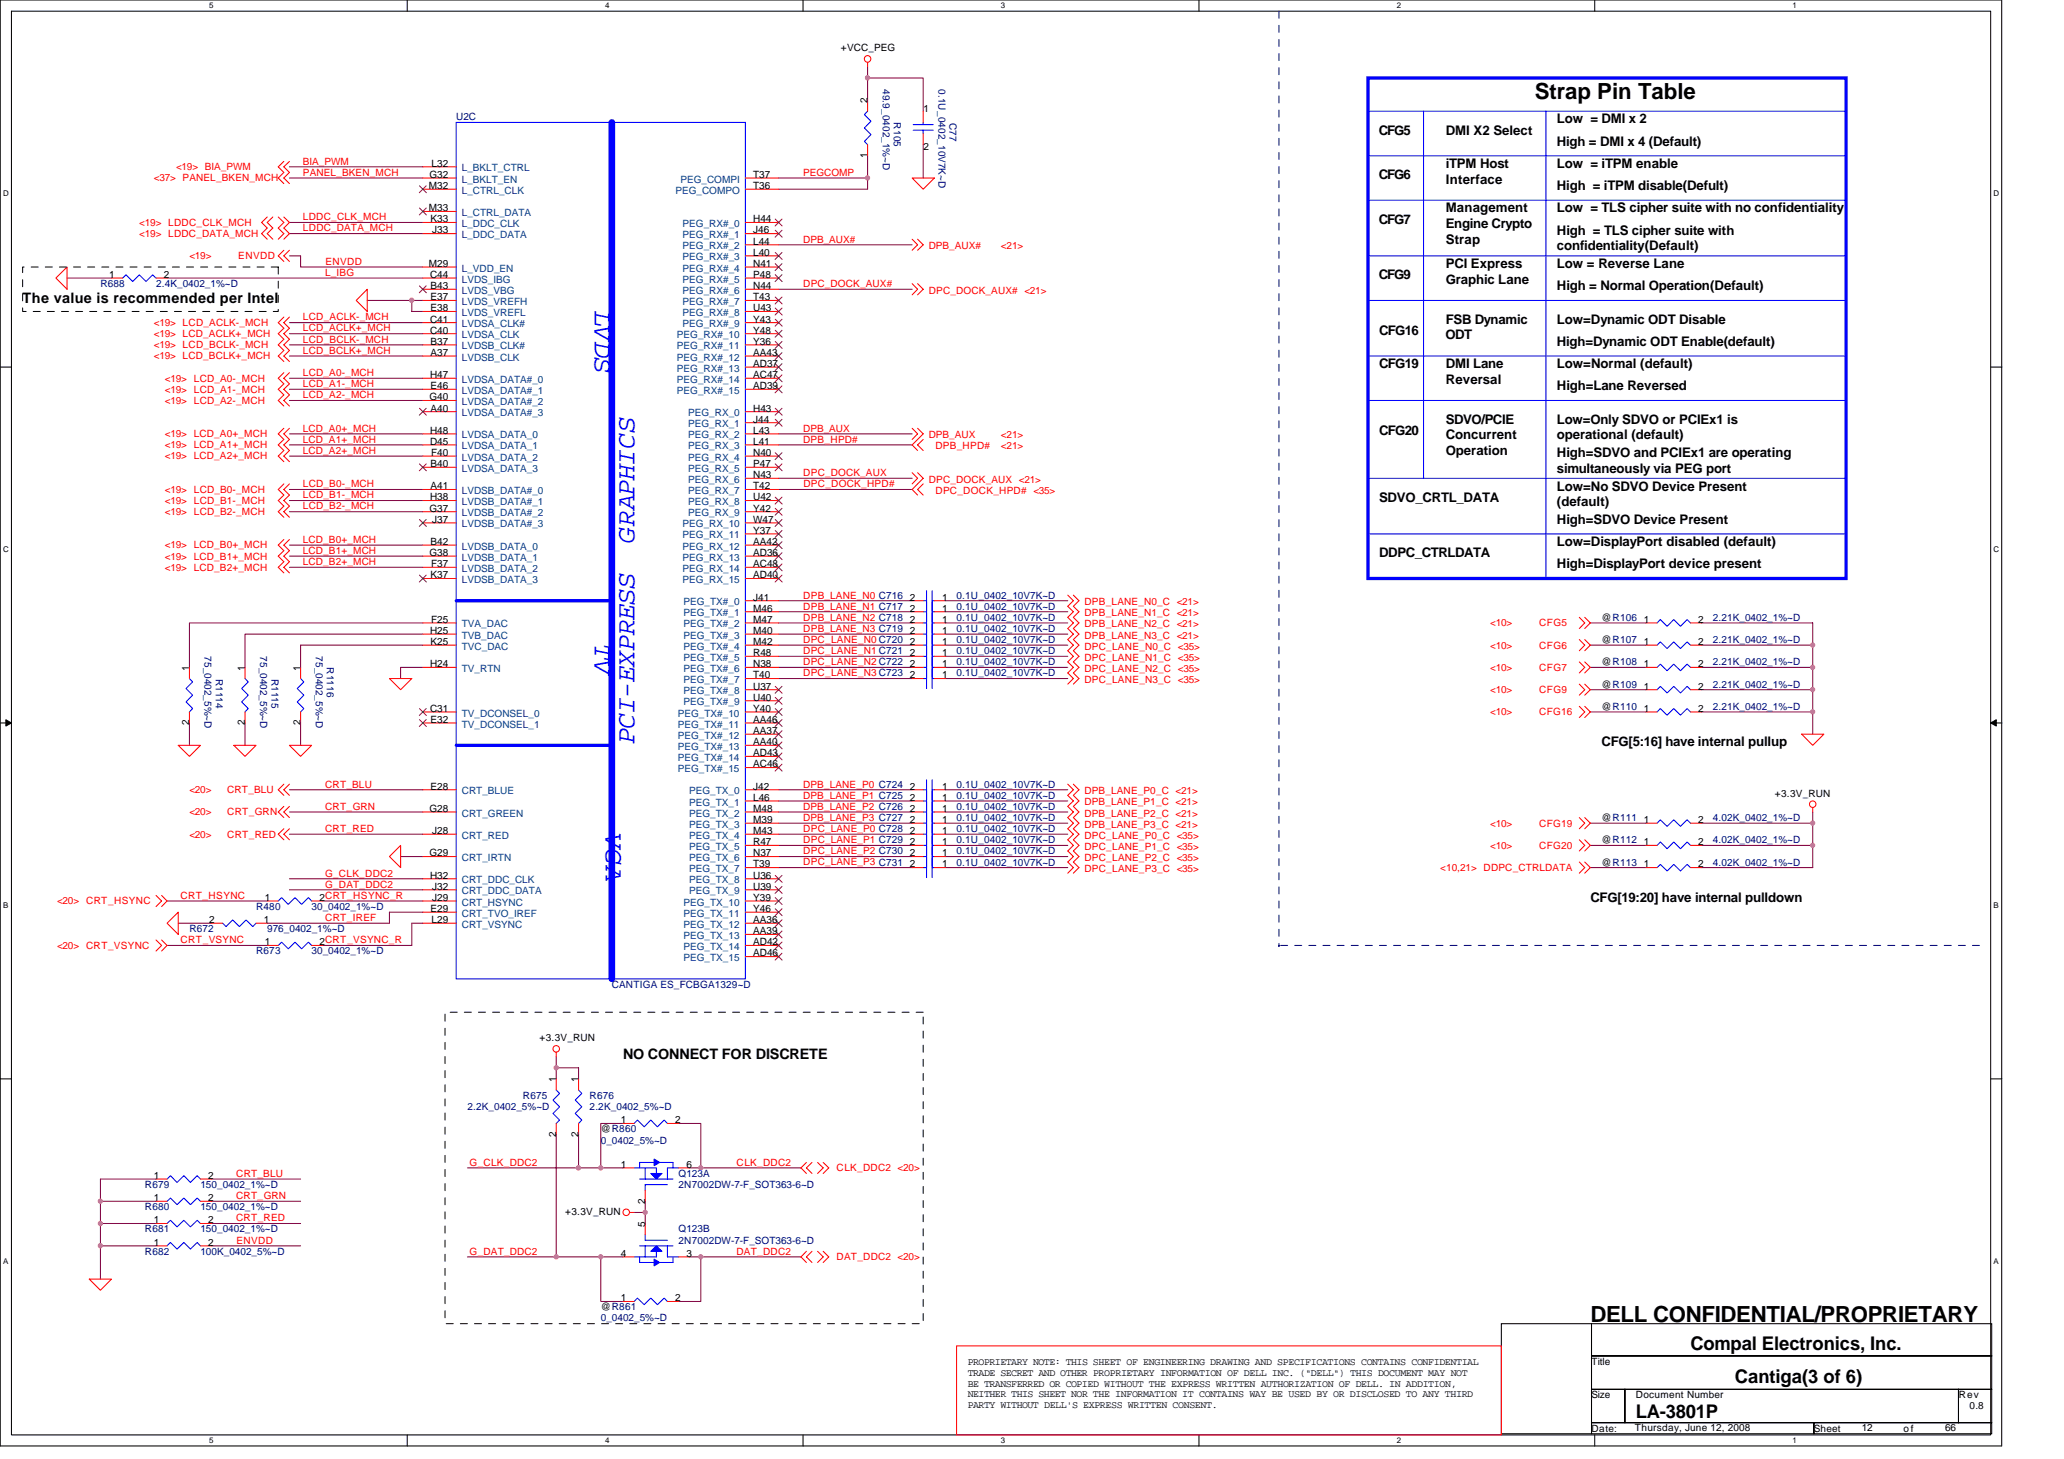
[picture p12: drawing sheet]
<svg xmlns="http://www.w3.org/2000/svg" width="297mm" height="210mm" viewBox="0 0 297 210" stroke-linecap="round" stroke-linejoin="round" font-family="sans-serif">
<defs><g id="words">
<g font-size="3.8" fill="#00f">
<text x="85.6" y="44.8" transform="rotate(90 85.6 44.8)">LVDS</text>
<text x="91.3" y="78.1" transform="rotate(-90 91.3 78.1)">GRAPHICS</text>
<text x="85.6" y="92.8" transform="rotate(90 85.6 92.8)">TV</text>
<text x="91.3" y="107.1" transform="rotate(-90 91.3 107.1)">PCI-EXPRESS</text>
<text x="87.2" y="120" transform="rotate(90 87.2 120)">VGA</text>
</g>
<g font-size="3.2">
<text x="220.9" y="14.2">Strap Pin Table</text>
<text x="228.9" y="190.2">DELL CONFIDENTIAL/PROPRIETARY</text>
</g>
<g font-size="2.7">
<text x="243.3" y="194.2">Compal Electronics, Inc.</text>
<text x="235.4" y="204">LA-3801P</text>
<text x="249.7" y="199">Cantiga(3 of 6)</text>
</g>
<g font-size="2.1">
<text x="3.3" y="43.5">The value is recommended per Intel</text>
<text x="89.7" y="152.4">NO CONNECT FOR DISCRETE</text>
</g>
<g font-size="1.9">
<text x="224.1" y="17.8">Low = DMI x 2</text>
<text x="198.4" y="19.4">CFG5</text>
<text x="208.1" y="19.4">DMI X2 Select</text>
<text x="224.1" y="21">High = DMI x 4 (Default)</text>
<text x="198.4" y="25.8">CFG6</text>
<text x="208.1" y="24.2">iTPM Host</text>
<text x="208.1" y="26.4">Interface</text>
<text x="224.1" y="24.2">Low = iTPM enable</text>
<text x="224.1" y="27.4">High = iTPM disable(Defult)</text>
<text x="198.4" y="32.2">CFG7</text>
<text x="208.1" y="30.6">Management</text>
<text x="208.1" y="32.8">Engine Crypto</text>
<text x="208.1" y="35.1">Strap</text>
<text x="224.1" y="30.6">Low = TLS cipher suite with no confidentiality</text>
<text x="224.1" y="33.8">High = TLS cipher suite with</text>
<text x="198.4" y="40.2">CFG9</text>
<text x="208.1" y="38.6">PCI Express</text>
<text x="208.1" y="40.8">Graphic Lane</text>
<text x="224.1" y="38.6">Low = Reverse Lane</text>
<text x="224.1" y="41.8">High = Normal Operation(Default)</text>
<text x="224.1" y="36">confidentiality(Default)</text>
<text x="208.1" y="46.6">FSB Dynamic</text>
<text x="224.1" y="46.6">Low=Dynamic ODT Disable</text>
<text x="198.5" y="48.2">CFG16</text>
<text x="198.5" y="53">CFG19</text>
<text x="208" y="48.8">ODT</text>
<text x="208.1" y="53">DMI Lane</text>
<text x="224.1" y="49.8">High=Dynamic ODT Enable(default)</text>
<text x="224.1" y="53">Low=Normal (default)</text>
<text x="208.1" y="55.2">Reversal</text>
<text x="224.1" y="56.2">High=Lane Reversed</text>
<text x="198.5" y="62.6">CFG20</text>
<text x="208.1" y="61">SDVO/PCIE</text>
<text x="208.1" y="63.2">Concurrent</text>
<text x="208.1" y="65.5">Operation</text>
<text x="224.1" y="65.8">High=SDVO and PCIEx1 are operating</text>
<text x="224.1" y="61">Low=Only SDVO or PCIEx1 is</text>
<text x="224.1" y="63.2">operational (default)</text>
<text x="224.1" y="68">simultaneously via PEG port</text>
<text x="224.1" y="70.6">Low=No SDVO Device Present</text>
<text x="198.5" y="72.2">SDVO_CRTL_DATA</text>
<text x="224.1" y="72.8">(default)</text>
<text x="224.1" y="75.4">High=SDVO Device Present</text>
<text x="198.5" y="80.2">DDPC_CTRLDATA</text>
<text x="224.1" y="78.6">Low=DisplayPort disabled (default)</text>
<text x="224.1" y="81.8">High=DisplayPort device present</text>
<text x="230.5" y="107.4">CFG[5:16] have internal pullup</text>
<text x="228.9" y="129.8">CFG[19:20] have internal pulldown</text>
</g>
<g font-size="1.4">
<text x="121" y="7.4">+VCC_PEG</text>
<text x="124.8" y="14.9" transform="rotate(-90 124.8 14.9)">2</text>
<text x="132.9" y="16.2">1</text>
<text x="62.1" y="24">L32</text>
<text x="124.8" y="22.7" transform="rotate(-90 124.8 22.7)">1</text>
<text x="132.9" y="21.6">2</text>
<text x="61.7" y="27.2">M32</text>
<text x="61.8" y="25.6">G32</text>
<text x="108.4" y="25.6">T37</text>
<text x="108.4" y="27.2">T36</text>
<text x="61.7" y="30.4">M33</text>
<text x="62" y="32">K33</text>
<text x="62.2" y="33.6">J33</text>
<text x="108.4" y="32">H44</text>
<text x="108.4" y="33.6">J46</text>
<text x="108.4" y="35.2">L44</text>
<text x="15.7" y="40">1</text>
<text x="23.6" y="40">2</text>
<text x="61.7" y="38.4">M29</text>
<text x="61.9" y="40">C44</text>
<text x="62" y="41.6">B43</text>
<text x="108.4" y="36.8">L40</text>
<text x="108.4" y="38.4">N41</text>
<text x="108.4" y="40">P48</text>
<text x="108.4" y="41.6">N44</text>
<text x="61.9" y="46.4">C41</text>
<text x="61.9" y="48">C40</text>
<text x="62" y="43.2">E37</text>
<text x="62" y="44.8">E38</text>
<text x="108.4" y="48">Y48</text>
<text x="108.4" y="43.2">T43</text>
<text x="108.4" y="44.8">U43</text>
<text x="108.4" y="46.4">Y43</text>
<text x="62" y="49.6">B37</text>
<text x="62" y="51.2">A37</text>
<text x="108.4" y="49.6">Y36</text>
<text x="108.4" y="51.2">AA43</text>
<text x="108.4" y="52.8">AD37</text>
<text x="61.8" y="57.6">G40</text>
<text x="61.9" y="54.4">H47</text>
<text x="62" y="56">E46</text>
<text x="62" y="59.2">A40</text>
<text x="108.4" y="59.2">H43</text>
<text x="108.4" y="54.4">AC47</text>
<text x="108.4" y="56">AD39</text>
<text x="61.9" y="64">D45</text>
<text x="61.9" y="62.4">H48</text>
<text x="62" y="65.6">F40</text>
<text x="108.4" y="60.8">J44</text>
<text x="108.4" y="62.4">L43</text>
<text x="108.4" y="64">L41</text>
<text x="108.4" y="65.6">N40</text>
<text x="61.9" y="72">H38</text>
<text x="62" y="70.4">A41</text>
<text x="62" y="67.2">B40</text>
<text x="108.4" y="67.2">P47</text>
<text x="108.4" y="68.8">N43</text>
<text x="108.4" y="70.4">T42</text>
<text x="108.4" y="72">U42</text>
<text x="61.8" y="73.6">G37</text>
<text x="62.2" y="75.2">J37</text>
<text x="108.4" y="73.6">Y42</text>
<text x="108.4" y="75.2">W47</text>
<text x="108.4" y="76.8">Y37</text>
<text x="61.8" y="80">G38</text>
<text x="62" y="78.4">B42</text>
<text x="62" y="83.2">K37</text>
<text x="62" y="81.6">F37</text>
<text x="108.4" y="78.4">AA42</text>
<text x="108.4" y="80">AD36</text>
<text x="108.4" y="81.6">AC48</text>
<text x="108.4" y="83.2">AD40</text>
<text x="62" y="89.6">F25</text>
<text x="108.4" y="86.4">J41</text>
<text x="108.4" y="88">M46</text>
<text x="108.4" y="89.6">M47</text>
<text x="130.9" y="89.6">2</text>
<text x="130.9" y="88">2</text>
<text x="130.9" y="86.4">2</text>
<text x="135.6" y="89.6">1</text>
<text x="135.6" y="88">1</text>
<text x="135.6" y="86.4">1</text>
<text x="230.5" y="89.3">@R106</text>
<text x="236.6" y="89.6">1</text>
<text x="244.4" y="89.6">2</text>
<text x="61.9" y="91.2">H25</text>
<text x="61.9" y="96">H24</text>
<text x="62" y="92.8">K25</text>
<text x="108.4" y="91.2">M40</text>
<text x="108.4" y="92.8">M42</text>
<text x="108.4" y="94.4">R48</text>
<text x="108.4" y="96">N38</text>
<text x="130.9" y="94.4">2</text>
<text x="130.9" y="92.8">2</text>
<text x="130.9" y="91.2">2</text>
<text x="130.9" y="96">2</text>
<text x="135.6" y="94.4">1</text>
<text x="135.6" y="92.8">1</text>
<text x="135.6" y="91.2">1</text>
<text x="135.6" y="96">1</text>
<text x="230.5" y="95.7">@R108</text>
<text x="230.5" y="92.5">@R107</text>
<text x="236.6" y="96">1</text>
<text x="236.6" y="92.8">1</text>
<text x="244.4" y="96">2</text>
<text x="244.4" y="92.8">2</text>
<text x="27.2" y="96.5" transform="rotate(-90 27.2 96.5)">1</text>
<text x="35.2" y="96.5" transform="rotate(-90 35.2 96.5)">1</text>
<text x="43.2" y="96.5" transform="rotate(-90 43.2 96.5)">1</text>
<text x="108.4" y="97.6">T40</text>
<text x="108.4" y="99.2">U37</text>
<text x="108.4" y="100.8">U40</text>
<text x="130.9" y="97.6">2</text>
<text x="135.6" y="97.6">1</text>
<text x="230.5" y="98.9">@R109</text>
<text x="236.6" y="99.2">1</text>
<text x="244.4" y="99.2">2</text>
<text x="27.2" y="104.4" transform="rotate(-90 27.2 104.4)">2</text>
<text x="35.2" y="104.4" transform="rotate(-90 35.2 104.4)">2</text>
<text x="43.2" y="104.4" transform="rotate(-90 43.2 104.4)">2</text>
<text x="61.9" y="102.4">C31</text>
<text x="62" y="104">E32</text>
<text x="108.4" y="102.4">Y40</text>
<text x="108.4" y="104">AA46</text>
<text x="108.4" y="105.6">AA37</text>
<text x="108.4" y="107.2">AA40</text>
<text x="230.5" y="102.1">@R110</text>
<text x="236.6" y="102.4">1</text>
<text x="244.4" y="102.4">2</text>
<text x="62" y="113.6">E28</text>
<text x="108.4" y="108.8">AD43</text>
<text x="108.4" y="110.4">AC46</text>
<text x="108.4" y="113.6">J42</text>
<text x="130.9" y="113.6">2</text>
<text x="135.6" y="113.6">1</text>
<text x="61.8" y="116.8">G28</text>
<text x="62.2" y="120">J28</text>
<text x="108.4" y="115.2">L46</text>
<text x="108.4" y="116.8">M48</text>
<text x="108.4" y="118.4">M39</text>
<text x="108.4" y="120">M43</text>
<text x="130.9" y="118.4">2</text>
<text x="130.9" y="120">2</text>
<text x="130.9" y="115.2">2</text>
<text x="130.9" y="116.8">2</text>
<text x="135.6" y="118.4">1</text>
<text x="135.6" y="120">1</text>
<text x="135.6" y="115.2">1</text>
<text x="135.6" y="116.8">1</text>
<text x="230.5" y="118.1">@R111</text>
<text x="236.6" y="118.4">1</text>
<text x="244.4" y="118.4">2</text>
<text x="255.4" y="114.6">+3.3V_RUN</text>
<text x="61.8" y="123.2">G29</text>
<text x="108.4" y="121.6">R47</text>
<text x="108.4" y="123.2">N37</text>
<text x="108.4" y="124.8">T39</text>
<text x="130.9" y="121.6">2</text>
<text x="130.9" y="124.8">2</text>
<text x="130.9" y="123.2">2</text>
<text x="135.6" y="121.6">1</text>
<text x="135.6" y="124.8">1</text>
<text x="135.6" y="123.2">1</text>
<text x="230.5" y="121.3">@R112</text>
<text x="230.5" y="124.5">@R113</text>
<text x="236.6" y="121.6">1</text>
<text x="236.6" y="124.8">1</text>
<text x="244.4" y="121.6">2</text>
<text x="244.4" y="124.8">2</text>
<text x="38.1" y="129.6">1</text>
<text x="46" y="129.6">2CRT_HSYNC_R</text>
<text x="61.9" y="126.4">H32</text>
<text x="62" y="131.2">E29</text>
<text x="62.2" y="128">J32</text>
<text x="62.2" y="129.6">J29</text>
<text x="108.4" y="129.6">Y39</text>
<text x="108.4" y="131.2">Y46</text>
<text x="108.4" y="126.4">U36</text>
<text x="108.4" y="128">U39</text>
<text x="30.1" y="132.8">2</text>
<text x="38" y="132.8">1</text>
<text x="38.1" y="136">1</text>
<text x="46" y="136">2CRT_VSYNC_R</text>
<text x="62.1" y="132.8">L29</text>
<text x="108.4" y="132.8">AA36</text>
<text x="108.4" y="134.4">AA39</text>
<text x="108.4" y="136">AD42</text>
<text x="108.4" y="137.6">AD46</text>
<text x="77.7" y="149.8">+3.3V_RUN</text>
<text x="80" y="155.7" transform="rotate(-90 80 155.7)">1</text>
<text x="83.2" y="155.7" transform="rotate(-90 83.2 155.7)">1</text>
<text x="89.3" y="161.6">1</text>
<text x="97.2" y="161.6">2</text>
<text x="80" y="163.6" transform="rotate(-90 80 163.6)">2</text>
<text x="83.2" y="163.6" transform="rotate(-90 83.2 163.6)">2</text>
<text x="86.5" y="162.9">@R860</text>
<text x="89.3" y="168">1</text>
<text x="98.8" y="168">6</text>
<text x="22.1" y="172.8">1</text>
<text x="22.1" y="169.6">1</text>
<text x="30" y="172.8">2</text>
<text x="30" y="169.6">2</text>
<text x="92.8" y="173.2" transform="rotate(-90 92.8 173.2)">2</text>
<text x="22.1" y="179.2">1</text>
<text x="22.1" y="176">1</text>
<text x="30" y="179.2">2</text>
<text x="30" y="176">2</text>
<text x="81.3" y="174.8">+3.3V_RUN</text>
<text x="92.8" y="176.5" transform="rotate(-90 92.8 176.5)">5</text>
<text x="89.3" y="180.8">4</text>
<text x="98.8" y="180.8">3</text>
<text x="86.5" y="188.5">@R861</text>
<text x="89.3" y="187.2">1</text>
<text x="97.2" y="187.2">2</text>
<text x="139.3" y="196.4">PROPRIETARY NOTE: THIS SHEET OF ENGINEERING DRAWING AND SPECIFICATIONS CONTAINS CONFIDENTIAL</text>
<text x="139.3" y="197.9">TRADE SECRET AND OTHER PROPRIETARY INFORMATION OF DELL INC. (&quot;DELL&quot;) THIS DOCUMENT MAY NOT</text>
<text x="229" y="196.4">Title</text>
<text x="139.3" y="199.5">BE TRANSFERRED OR COPIED WITHOUT THE EXPRESS WRITTEN AUTHORIZATION OF DELL. IN ADDITION,</text>
<text x="139.3" y="201">NEITHER THIS SHEET NOR THE INFORMATION IT CONTAINS WAY BE USED BY OR DISCLOSED TO ANY THIRD</text>
<text x="139.3" y="202.6">PARTY WITHOUT DELL'S EXPRESS WRITTEN CONSENT.</text>
<text x="229" y="201.2">Size</text>
<text x="235.4" y="201.2">Document Number</text>
<text x="281.9" y="201.2">Rev</text>
<text x="283.4" y="202.8">0.8</text>
<text x="229" y="206">Date:</text>
<text x="235.3" y="205.8">Thursday, June 12, 2008</text>
<text x="261" y="206">Sheet</text>
<text x="267.9" y="205.8">12</text>
<text x="274" y="206">of</text>
<text x="279.9" y="205.8">66</text>
</g>
<g font-size="1.4" fill="#000080">
<text x="65.7" y="17.3">U2C</text>
<text x="127.1" y="12.8" transform="rotate(90 127.1 12.8)">49.9_0402_1%~D</text>
<text x="128.6" y="17.6" transform="rotate(90 128.6 17.6)">R105</text>
<text x="135.1" y="12.8" transform="rotate(90 135.1 12.8)">0.1U_0402_10V7K~D</text>
<text x="136.6" y="17.6" transform="rotate(90 136.6 17.6)">C77</text>
<text x="14.5" y="41.3">R688</text>
<text x="22.5" y="41.3">2.4K_0402_1%~D</text>
<text x="137.7" y="89.3">0.1U_0402_10V7K~D</text>
<text x="137.7" y="87.7">0.1U_0402_10V7K~D</text>
<text x="137.7" y="86.1">0.1U_0402_10V7K~D</text>
<text x="246.5" y="89.3">2.21K_0402_1%~D</text>
<text x="29.4" y="94.4" transform="rotate(90 29.4 94.4)">75_0402_5%~D</text>
<text x="37.4" y="94.4" transform="rotate(90 37.4 94.4)">75_0402_5%~D</text>
<text x="45.4" y="94.4" transform="rotate(90 45.4 94.4)">75_0402_5%~D</text>
<text x="137.7" y="94.1">0.1U_0402_10V7K~D</text>
<text x="137.7" y="92.5">0.1U_0402_10V7K~D</text>
<text x="137.7" y="90.9">0.1U_0402_10V7K~D</text>
<text x="137.7" y="95.7">0.1U_0402_10V7K~D</text>
<text x="246.5" y="95.7">2.21K_0402_1%~D</text>
<text x="246.5" y="92.5">2.21K_0402_1%~D</text>
<text x="31" y="97.6" transform="rotate(90 31 97.6)">R1114</text>
<text x="39" y="97.6" transform="rotate(90 39 97.6)">R1115</text>
<text x="47.1" y="96" transform="rotate(90 47.1 96)">R1116</text>
<text x="137.7" y="97.3">0.1U_0402_10V7K~D</text>
<text x="246.5" y="98.9">2.21K_0402_1%~D</text>
<text x="246.5" y="102.1">2.21K_0402_1%~D</text>
<text x="137.7" y="113.3">0.1U_0402_10V7K~D</text>
<text x="137.7" y="118.1">0.1U_0402_10V7K~D</text>
<text x="137.7" y="119.7">0.1U_0402_10V7K~D</text>
<text x="137.7" y="114.9">0.1U_0402_10V7K~D</text>
<text x="137.7" y="116.5">0.1U_0402_10V7K~D</text>
<text x="246.5" y="118.1">4.02K_0402_1%~D</text>
<text x="137.7" y="121.3">0.1U_0402_10V7K~D</text>
<text x="137.7" y="124.5">0.1U_0402_10V7K~D</text>
<text x="137.7" y="122.9">0.1U_0402_10V7K~D</text>
<text x="246.5" y="121.3">4.02K_0402_1%~D</text>
<text x="246.5" y="124.5">4.02K_0402_1%~D</text>
<text x="36.8" y="130.9">R480</text>
<text x="44.8" y="130.9">30_0402_1%~D</text>
<text x="27.3" y="134.1">R672</text>
<text x="36.8" y="137.3">R673</text>
<text x="38.5" y="134.1">976_0402_1%~D</text>
<text x="44.8" y="137.3">30_0402_1%~D</text>
<text x="88.1" y="142.1">CANTIGA ES_FCBGA1329~D</text>
<text x="67.3" y="159.7">2.2K_0402_5%~D</text>
<text x="75.3" y="158.1">R675</text>
<text x="84.9" y="158.1">R676</text>
<text x="84.9" y="159.7">2.2K_0402_5%~D</text>
<text x="86.5" y="164.5">0_0402_5%~D</text>
<text x="20.8" y="170.9">R679</text>
<text x="28.8" y="170.9">150_0402_1%~D</text>
<text x="97.7" y="169.3">Q123A</text>
<text x="97.7" y="170.9">2N7002DW-7-F_SOT363-6~D</text>
<text x="20.8" y="174.1">R680</text>
<text x="20.8" y="177.3">R681</text>
<text x="28.8" y="174.1">150_0402_1%~D</text>
<text x="28.8" y="177.3">150_0402_1%~D</text>
<text x="97.7" y="177.3">Q123B</text>
<text x="97.7" y="178.9">2N7002DW-7-F_SOT363-6~D</text>
<text x="20.8" y="180.5">R682</text>
<text x="28.8" y="180.5">100K_0402_5%~D</text>
<text x="86.5" y="190.1">0_0402_5%~D</text>
</g>
<g font-size="1.4" fill="#f00">
<text x="43.6" y="23.7">BIA_PWM</text>
<text x="22.1" y="26.1">&lt;37&gt; PANEL_BKEN_MCH</text>
<text x="25.3" y="24.5">&lt;19&gt; BIA_PWM</text>
<text x="43.6" y="25.3">PANEL_BKEN_MCH</text>
<text x="115.6" y="25.3">PEGCOMP</text>
<text x="20" y="34.1">&lt;19&gt; LDDC_DATA_MCH</text>
<text x="20" y="32.5">&lt;19&gt; LDDC_CLK_MCH</text>
<text x="43.6" y="31.7">LDDC_CLK_MCH</text>
<text x="43.6" y="33.3">LDDC_DATA_MCH</text>
<text x="115.6" y="34.9">DPB_AUX#</text>
<text x="133.7" y="35.9">DPB_AUX#</text>
<text x="144.1" y="35.9">&lt;21&gt;</text>
<text x="27.3" y="37.3">&lt;19&gt;</text>
<text x="34.3" y="37.3">ENVDD</text>
<text x="46.8" y="39.7">L_IBG</text>
<text x="46.8" y="38.1">ENVDD</text>
<text x="115.6" y="41.3">DPC_DOCK_AUX#</text>
<text x="22.1" y="46.9">&lt;19&gt; LCD_ACLK-_MCH</text>
<text x="43.6" y="47.7">LCD_ACLK+_MCH</text>
<text x="43.6" y="46.1">LCD_ACLK-_MCH</text>
<text x="133.7" y="42.3">DPC_DOCK_AUX# &lt;21&gt;</text>
<text x="22.1" y="48.5">&lt;19&gt; LCD_ACLK+_MCH</text>
<text x="22.1" y="50.1">&lt;19&gt; LCD_BCLK-_MCH</text>
<text x="22.1" y="51.7">&lt;19&gt; LCD_BCLK+_MCH</text>
<text x="43.6" y="50.9">LCD_BCLK+_MCH</text>
<text x="43.6" y="49.3">LCD_BCLK-_MCH</text>
<text x="23.7" y="54.9">&lt;19&gt; LCD_A0-_MCH</text>
<text x="23.7" y="56.5">&lt;19&gt; LCD_A1-_MCH</text>
<text x="23.7" y="58.1">&lt;19&gt; LCD_A2-_MCH</text>
<text x="43.6" y="57.3">LCD_A2-_MCH</text>
<text x="43.6" y="54.1">LCD_A0-_MCH</text>
<text x="43.6" y="55.7">LCD_A1-_MCH</text>
<text x="23.7" y="62.9">&lt;19&gt; LCD_A0+_MCH</text>
<text x="23.7" y="64.5">&lt;19&gt; LCD_A1+_MCH</text>
<text x="43.6" y="62.1">LCD_A0+_MCH</text>
<text x="43.6" y="65.3">LCD_A2+_MCH</text>
<text x="43.6" y="63.7">LCD_A1+_MCH</text>
<text x="115.6" y="63.7">DPB_HPD#</text>
<text x="115.6" y="62.1">DPB_AUX</text>
<text x="133.7" y="63.1">DPB_AUX</text>
<text x="134.6" y="64.7">DPB_HPD#</text>
<text x="144.1" y="64.7">&lt;21&gt;</text>
<text x="144.1" y="63.1">&lt;21&gt;</text>
<text x="23.7" y="66.1">&lt;19&gt; LCD_A2+_MCH</text>
<text x="23.7" y="70.9">&lt;19&gt; LCD_B0-_MCH</text>
<text x="43.6" y="70.1">LCD_B0-_MCH</text>
<text x="43.6" y="71.7">LCD_B1-_MCH</text>
<text x="115.6" y="68.5">DPC_DOCK_AUX</text>
<text x="115.6" y="70.1">DPC_DOCK_HPD#</text>
<text x="133.7" y="69.5">DPC_DOCK_AUX &lt;21&gt;</text>
<text x="134.6" y="71.1">DPC_DOCK_HPD# &lt;35&gt;</text>
<text x="23.7" y="72.5">&lt;19&gt; LCD_B1-_MCH</text>
<text x="23.7" y="74.1">&lt;19&gt; LCD_B2-_MCH</text>
<text x="43.6" y="73.3">LCD_B2-_MCH</text>
<text x="23.7" y="82.1">&lt;19&gt; LCD_B2+_MCH</text>
<text x="23.7" y="78.9">&lt;19&gt; LCD_B0+_MCH</text>
<text x="23.7" y="80.5">&lt;19&gt; LCD_B1+_MCH</text>
<text x="43.6" y="78.1">LCD_B0+_MCH</text>
<text x="43.6" y="81.3">LCD_B2+_MCH</text>
<text x="43.6" y="79.7">LCD_B1+_MCH</text>
<text x="115.6" y="89.3">DPB_LANE_N2 C718</text>
<text x="115.6" y="87.7">DPB_LANE_N1 C717</text>
<text x="115.6" y="86.1">DPB_LANE_N0 C716</text>
<text x="156.1" y="87.1">DPB_LANE_N0_C &lt;21&gt;</text>
<text x="156.1" y="88.7">DPB_LANE_N1_C &lt;21&gt;</text>
<text x="115.6" y="95.7">DPC_LANE_N2 C722</text>
<text x="115.6" y="94.1">DPC_LANE_N1 C721</text>
<text x="115.6" y="92.5">DPC_LANE_N0 C720</text>
<text x="115.6" y="90.9">DPB_LANE_N3 C719</text>
<text x="156.1" y="90.3">DPB_LANE_N2_C &lt;21&gt;</text>
<text x="156.1" y="91.9">DPB_LANE_N3_C &lt;21&gt;</text>
<text x="156.1" y="93.5">DPC_LANE_N0_C &lt;35&gt;</text>
<text x="156.1" y="95.1">DPC_LANE_N1_C &lt;35&gt;</text>
<text x="214.5" y="90.1">&lt;10&gt;</text>
<text x="214.5" y="93.3">&lt;10&gt;</text>
<text x="221.5" y="90.1">CFG5</text>
<text x="221.5" y="93.3">CFG6</text>
<text x="115.6" y="97.3">DPC_LANE_N3 C723</text>
<text x="156.1" y="96.7">DPC_LANE_N2_C &lt;35&gt;</text>
<text x="156.1" y="98.3">DPC_LANE_N3_C &lt;35&gt;</text>
<text x="214.5" y="99.7">&lt;10&gt;</text>
<text x="214.5" y="96.5">&lt;10&gt;</text>
<text x="221.5" y="99.7">CFG9</text>
<text x="221.5" y="96.5">CFG7</text>
<text x="214.5" y="102.9">&lt;10&gt;</text>
<text x="221.5" y="102.9">CFG16</text>
<text x="46.8" y="113.3">CRT_BLU</text>
<text x="115.6" y="113.3">DPB_LANE_P0 C724</text>
<text x="27.3" y="114.1">&lt;20&gt;</text>
<text x="27.3" y="117.3">&lt;20&gt;</text>
<text x="32.7" y="114.1">CRT_BLU</text>
<text x="32.7" y="117.3">CRT_GRN</text>
<text x="46.8" y="116.5">CRT_GRN</text>
<text x="46.8" y="119.7">CRT_RED</text>
<text x="115.6" y="119.7">DPC_LANE_P0 C728</text>
<text x="115.6" y="118.1">DPB_LANE_P3 C727</text>
<text x="115.6" y="116.5">DPB_LANE_P2 C726</text>
<text x="115.6" y="114.9">DPB_LANE_P1 C725</text>
<text x="156.1" y="114.3">DPB_LANE_P0_C &lt;21&gt;</text>
<text x="156.1" y="115.9">DPB_LANE_P1_C &lt;21&gt;</text>
<text x="156.1" y="117.5">DPB_LANE_P2_C &lt;21&gt;</text>
<text x="156.1" y="119.1">DPB_LANE_P3_C &lt;21&gt;</text>
<text x="214.5" y="118.9">&lt;10&gt;</text>
<text x="221.5" y="118.9">CFG19</text>
<text x="27.3" y="120.5">&lt;20&gt;</text>
<text x="32.7" y="120.5">CRT_RED</text>
<text x="115.6" y="124.5">DPC_LANE_P3 C731</text>
<text x="115.6" y="122.9">DPC_LANE_P2 C730</text>
<text x="115.6" y="121.3">DPC_LANE_P1 C729</text>
<text x="156.1" y="120.7">DPC_LANE_P0_C &lt;35&gt;</text>
<text x="156.1" y="122.3">DPC_LANE_P1_C &lt;35&gt;</text>
<text x="156.1" y="123.9">DPC_LANE_P2_C &lt;35&gt;</text>
<text x="156.1" y="125.5">DPC_LANE_P3_C &lt;35&gt;</text>
<text x="207.3" y="125.3">&lt;10,21&gt; DDPC_CTRLDATA</text>
<text x="214.5" y="122.1">&lt;10&gt;</text>
<text x="221.5" y="122.1">CFG20</text>
<text x="8.2" y="130.1">&lt;20&gt; CRT_HSYNC</text>
<text x="26" y="129.3">CRT_HSYNC</text>
<text x="46.8" y="127.7">G_DAT_DDC2</text>
<text x="46.8" y="126.1">G_CLK_DDC2</text>
<text x="8.2" y="136.5">&lt;20&gt; CRT_VSYNC</text>
<text x="26" y="135.7">CRT_VSYNC</text>
<text x="46.8" y="132.5">CRT_IREF</text>
<text x="67.6" y="167.7">G_CLK_DDC2</text>
<text x="106" y="167.7">CLK_DDC2</text>
<text x="34" y="169.3">CRT_BLU</text>
<text x="34" y="172.5">CRT_GRN</text>
<text x="120.4" y="168.5">CLK_DDC2 &lt;20&gt;</text>
<text x="34" y="175.7">CRT_RED</text>
<text x="34" y="178.9">ENVDD</text>
<text x="67.6" y="180.5">G_DAT_DDC2</text>
<text x="106" y="180.5">DAT_DDC2</text>
<text x="120.4" y="181.3">DAT_DDC2 &lt;20&gt;</text>
</g>
<g font-size="1.4" fill="#004080">
<text x="66.5" y="27.9">L_CTRL_CLK</text>
<text x="66.5" y="26.3">L_BKLT_EN</text>
<text x="66.5" y="24.7">L_BKLT_CTRL</text>
<text x="97.2" y="27.9">PEG_COMPO</text>
<text x="97.9" y="26.3">PEG_COMPI</text>
<text x="66.5" y="31.1">L_CTRL_DATA</text>
<text x="66.5" y="32.7">L_DDC_CLK</text>
<text x="66.5" y="34.3">L_DDC_DATA</text>
<text x="98.2" y="32.7">PEG_RX#_0</text>
<text x="98.2" y="34.3">PEG_RX#_1</text>
<text x="98.2" y="35.9">PEG_RX#_2</text>
<text x="66.5" y="39.1">L_VDD_EN</text>
<text x="66.5" y="40.7">LVDS_IBG</text>
<text x="98.2" y="37.5">PEG_RX#_3</text>
<text x="98.2" y="39.1">PEG_RX#_4</text>
<text x="98.2" y="40.7">PEG_RX#_5</text>
<text x="66.5" y="42.3">LVDS_VBG</text>
<text x="66.5" y="43.9">LVDS_VREFH</text>
<text x="66.5" y="45.5">LVDS_VREFL</text>
<text x="66.5" y="47.1">LVDSA_CLK#</text>
<text x="98.2" y="42.3">PEG_RX#_6</text>
<text x="98.2" y="43.9">PEG_RX#_7</text>
<text x="98.2" y="45.5">PEG_RX#_8</text>
<text x="98.2" y="47.1">PEG_RX#_9</text>
<text x="66.5" y="48.7">LVDSA_CLK</text>
<text x="66.5" y="50.3">LVDSB_CLK#</text>
<text x="66.5" y="51.9">LVDSB_CLK</text>
<text x="97.4" y="48.7">PEG_RX#_10</text>
<text x="97.4" y="50.3">PEG_RX#_11</text>
<text x="97.4" y="51.9">PEG_RX#_12</text>
<text x="97.4" y="53.5">PEG_RX#_13</text>
<text x="66.5" y="55.1">LVDSA_DATA#_0</text>
<text x="66.5" y="56.7">LVDSA_DATA#_1</text>
<text x="66.5" y="58.3">LVDSA_DATA#_2</text>
<text x="66.5" y="59.9">LVDSA_DATA#_3</text>
<text x="97.4" y="55.1">PEG_RX#_14</text>
<text x="97.4" y="56.7">PEG_RX#_15</text>
<text x="99" y="59.9">PEG_RX_0</text>
<text x="66.5" y="64.7">LVDSA_DATA_1</text>
<text x="66.5" y="63.1">LVDSA_DATA_0</text>
<text x="99" y="61.5">PEG_RX_1</text>
<text x="99" y="63.1">PEG_RX_2</text>
<text x="99" y="64.7">PEG_RX_3</text>
<text x="66.5" y="66.3">LVDSA_DATA_2</text>
<text x="66.5" y="71.1">LVDSB_DATA#_0</text>
<text x="66.5" y="67.9">LVDSA_DATA_3</text>
<text x="99" y="66.3">PEG_RX_4</text>
<text x="99" y="67.9">PEG_RX_5</text>
<text x="99" y="69.5">PEG_RX_6</text>
<text x="99" y="71.1">PEG_RX_7</text>
<text x="66.5" y="72.7">LVDSB_DATA#_1</text>
<text x="66.5" y="74.3">LVDSB_DATA#_2</text>
<text x="66.5" y="75.9">LVDSB_DATA#_3</text>
<text x="98.2" y="75.9">PEG_RX_10</text>
<text x="98.2" y="77.5">PEG_RX_11</text>
<text x="99" y="72.7">PEG_RX_8</text>
<text x="99" y="74.3">PEG_RX_9</text>
<text x="66.5" y="80.7">LVDSB_DATA_1</text>
<text x="66.5" y="82.3">LVDSB_DATA_2</text>
<text x="66.5" y="79.1">LVDSB_DATA_0</text>
<text x="66.5" y="83.9">LVDSB_DATA_3</text>
<text x="98.2" y="79.1">PEG_RX_12</text>
<text x="98.2" y="80.7">PEG_RX_13</text>
<text x="98.2" y="82.3">PEG_RX_14</text>
<text x="98.2" y="83.9">PEG_RX_15</text>
<text x="98.4" y="87.1">PEG_TX#_0</text>
<text x="98.4" y="88.7">PEG_TX#_1</text>
<text x="66.5" y="90.3">TVA_DAC</text>
<text x="66.5" y="91.9">TVB_DAC</text>
<text x="66.5" y="93.5">TVC_DAC</text>
<text x="98.4" y="91.9">PEG_TX#_3</text>
<text x="98.4" y="93.5">PEG_TX#_4</text>
<text x="98.4" y="95.1">PEG_TX#_5</text>
<text x="98.4" y="90.3">PEG_TX#_2</text>
<text x="66.5" y="96.7">TV_RTN</text>
<text x="98.4" y="96.7">PEG_TX#_6</text>
<text x="98.4" y="98.3">PEG_TX#_7</text>
<text x="98.4" y="99.9">PEG_TX#_8</text>
<text x="98.4" y="101.5">PEG_TX#_9</text>
<text x="66.5" y="103.1">TV_DCONSEL_0</text>
<text x="66.5" y="104.7">TV_DCONSEL_1</text>
<text x="97.6" y="103.1">PEG_TX#_10</text>
<text x="97.6" y="104.7">PEG_TX#_11</text>
<text x="97.6" y="106.3">PEG_TX#_12</text>
<text x="97.6" y="107.9">PEG_TX#_13</text>
<text x="97.6" y="109.5">PEG_TX#_14</text>
<text x="97.6" y="111.1">PEG_TX#_15</text>
<text x="66.5" y="114.3">CRT_BLUE</text>
<text x="66.5" y="117.5">CRT_GREEN</text>
<text x="99.2" y="114.3">PEG_TX_0</text>
<text x="99.2" y="115.9">PEG_TX_1</text>
<text x="99.2" y="117.5">PEG_TX_2</text>
<text x="99.2" y="119.1">PEG_TX_3</text>
<text x="66.5" y="120.7">CRT_RED</text>
<text x="66.5" y="123.9">CRT_IRTN</text>
<text x="99.2" y="120.7">PEG_TX_4</text>
<text x="99.2" y="122.3">PEG_TX_5</text>
<text x="99.2" y="123.9">PEG_TX_6</text>
<text x="99.2" y="125.5">PEG_TX_7</text>
<text x="66.5" y="127.1">CRT_DDC_CLK</text>
<text x="66.5" y="128.7">CRT_DDC_DATA</text>
<text x="66.5" y="130.3">CRT_HSYNC</text>
<text x="66.5" y="131.9">CRT_TVO_IREF</text>
<text x="98.4" y="130.3">PEG_TX_10</text>
<text x="98.4" y="131.9">PEG_TX_11</text>
<text x="99.2" y="127.1">PEG_TX_8</text>
<text x="99.2" y="128.7">PEG_TX_9</text>
<text x="66.5" y="133.5">CRT_VSYNC</text>
<text x="98.4" y="133.5">PEG_TX_12</text>
<text x="98.4" y="135.1">PEG_TX_13</text>
<text x="98.4" y="136.7">PEG_TX_14</text>
<text x="98.4" y="138.3">PEG_TX_15</text>
</g>
<g font-size="1.1">
<text x="30.1" y="1.2">5</text>
<text x="87.1" y="1.2">4</text>
<text x="144" y="1.2">3</text>
<text x="201" y="1.2">2</text>
<text x="258" y="1.2">1</text>
<text x=".4" y="28.2">D</text>
<text x="286.9" y="28.2">D</text>
<text x=".4" y="79.4">C</text>
<text x="286.9" y="79.4">C</text>
<text x=".4" y="130.6">B</text>
<text x="286.9" y="130.6">B</text>
<text x=".4" y="181.8">A</text>
<text x="286.9" y="181.8">A</text>
<text x="30.1" y="207.6">5</text>
<text x="87.1" y="207.6">4</text>
<text x="144" y="207.6">3</text>
<text x="201" y="207.6">2</text>
<text x="258" y="207.6">1</text>
</g>
</g></defs>
<path d="M0 0h288.1v208h-288.1zM1.6 1.6h284.9v204.8h-284.9z" fill="none" stroke="#000" stroke-width=".15"/>
<g fill="#fff">
<path d="M30.1 .2h.6v1.2h-.6z"/>
<path d="M30.1 206.6h.6v1.3h-.6z"/>
</g>
<path d="M58.6 0v1.6M58.6 206.4v1.6" fill="none" stroke="#000" stroke-width=".15"/>
<g fill="#fff">
<path d="M87.1 .2h.6v1.2h-.6z"/>
<path d="M87.1 206.6h.6v1.3h-.6z"/>
</g>
<path d="M115.6 0v1.6M115.6 206.4v1.6" fill="none" stroke="#000" stroke-width=".15"/>
<g fill="#fff">
<path d="M144 .2h.6v1.2h-.6z"/>
<path d="M144 206.6h.6v1.3h-.6z"/>
</g>
<path d="M172.5 0v1.6M172.5 206.4v1.6" fill="none" stroke="#000" stroke-width=".15"/>
<g fill="#fff">
<path d="M201 .2h.6v1.2h-.6z"/>
<path d="M201 206.6h.6v1.3h-.6z"/>
</g>
<path d="M229.5 0v1.6M229.5 206.4v1.6" fill="none" stroke="#000" stroke-width=".15"/>
<g fill="#fff">
<path d="M258 .2h.6v1.2h-.6z"/>
<path d="M258 206.6h.6v1.3h-.6z"/>
<path d="M.4 27.2h.8v1.3h-.8z"/>
<path d="M286.9 27.2h.8v1.3h-.8z"/>
<path d="M.4 78.4h.8v1.3h-.8z"/>
<path d="M286.9 78.4h.8v1.3h-.8z"/>
</g>
<path d="M0 52.8h1.6M286.5 52.8h1.6" fill="none" stroke="#000" stroke-width=".15"/>
<g fill="#fff">
<path d="M.4 129.6h.8v1.3h-.8z"/>
<path d="M286.9 129.6h.7v1.3h-.7z"/>
</g>
<path d="M0 104h1.6M286.5 104h1.6" fill="none" stroke="#000" stroke-width=".15"/>
<path d="M.8 103.5l.8 .5-.8 .5zM286.5 104l.8-.5v1z" fill="#000" stroke="#000" stroke-width=".14"/>
<g fill="#fff">
<path d="M.4 180.8h.8v1.3h-.8z"/>
<path d="M286.9 180.8h.7v1.3h-.7z"/>
</g>
<path d="M0 155.2h1.6M286.5 155.2h1.6M216.1 190.4h12.9v15.9h-12.9zM229 190.4h57.6v4.7h-57.6zM229 195.1h57.6v4.8h-57.6zM229 199.9h4.8v4.8h-4.8zM233.8 199.9h48.1v4.8h-48.1zM281.9 199.9h4.7v4.8h-4.7zM229 204.7h32v1.6h-32zM261 204.7h25.6v1.6h-25.6z" fill="none" stroke="#000" stroke-width=".15"/>
<g fill="none" stroke="#800040" stroke-width=".15">
<path d="M124.9 11.2h8v4.8M124.9 9.6v4.8M41.7 36.8h1.6v1.6h17.6M41.7 25.6h19.2M41.7 24h19.2M41.7 32h19.2M41.7 33.6h19.2M112.1 25.6h12.8M112.1 35.2h19.2M124.9 22.4v4.8h-12.8M132.9 20.8v4.8M9.6 40h6.4"/>
<path d="M24 40h36.9M41.7 51.2h19.2M41.7 49.6h19.2M41.7 48h19.2M41.7 46.4h19.2M41.7 57.6h19.2M41.7 54.4h19.2M41.7 56h19.2M52.8 43.2h8.1M59.3 43.2v1.6h1.6M112.1 41.6h19.2M41.7 70.4h19.2"/>
<path d="M41.7 64h19.2M41.7 62.4h19.2M41.7 65.6h19.2M41.7 78.4h19.2M41.7 73.6h19.2M41.7 72h19.2M112.1 70.4h19.2M112.1 68.8h19.2M112.1 64h19.2M112.1 62.4h19.2M41.7 81.6h19.2M41.7 80h19.2"/>
<path d="M60.9 91.2h-25.6v4.8M60.9 89.6h-33.6v6.4M60.9 92.8h-17.6v3.2M60.9 96h-3.2v1.6M112.1 92.8h19.2M112.1 96h19.2M112.1 89.6h19.2M112.1 97.6h19.2M112.1 94.4h19.2M112.1 86.4h19.2M112.1 88h19.2M112.1 91.2h19.2"/>
<path d="M136.1 92.8h17.6M136.1 96h17.6M136.1 89.6h17.6M136.1 97.6h17.6M136.1 94.4h17.6M136.1 86.4h17.6M136.1 88h17.6M136.1 91.2h17.6M228.9 99.2h8M228.9 92.8h8M228.9 96h8M228.9 89.6h8"/>
<path d="M244.9 99.2h16M244.9 92.8h16M244.9 96h16M244.9 89.6h16v16M27.3 104v3.2M35.3 104v3.2M41.7 113.6h19.2M41.7 116.8h19.2M43.3 104v3.2M112.1 113.6h19.2M112.1 115.2h19.2M112.1 116.8h19.2"/>
<path d="M112.1 118.4h19.2M136.1 113.6h17.6M136.1 115.2h17.6M136.1 116.8h17.6M136.1 118.4h17.6M228.9 102.4h8M228.9 118.4h8M244.9 102.4h16M244.9 118.4h16M260.9 116.8v8h-16M24 129.6h14.5M24 136h14.5"/>
<path d="M25.7 132.8h4.8M41.7 120h19.2M41.7 128h19.2M41.7 126.4h19.2M46.5 129.6h14.4M57.7 123.2h3.2M60.9 132.8h-1.6v3.2h-12.8M60.9 131.2h-4.9v1.6h-17.5M112.1 124.8h19.2M112.1 123.2h19.2M112.1 121.6h19.2M112.1 120h19.2"/>
<path d="M136.1 124.8h17.6M136.1 123.2h17.6M136.1 121.6h17.6M136.1 120h17.6M228.9 124.8h8M228.9 121.6h8M244.9 121.6h16M80 152v1.6h3.3v1.6M80 153.6v1.6M14.5 176v3.2h8M14.5 172.8h8M14.5 176h8"/>
<path d="M14.5 179.2v4.8M22.5 169.6h-8v6.4M30.5 179.2h12.8M30.5 169.6h12.8M30.5 172.8h12.8M30.5 176h12.8M67.3 168h16M80 163.2v17.6M83.3 163.2v4.8M86.5 168h3.2M89.7 161.6h-3.2v6.4h-3.2M91.3 174.4h1.6"/>
<path d="M92.9 172.8v3.2M97.7 161.6h3.2v6.4h-1.6M100.9 168h14.4M67.3 180.8h22.4M86.5 180.8v6.4h3.2M99.3 180.8h16M100.9 180.8v6.4h-3.2"/>
</g>
<g fill="none" stroke="#f00" stroke-width=".15">
<path d="M124.9 9v.6M124.9 14.4v1.6M132.9 16v1.6M132.9 19.2v1.6M38.5 31.2l-.8 .8 .8 .8-.8 .8 .8 .8M39.3 31.2l-.8 .8 .8 .8-.8 .8 .8 .8M40 31.2l.8 .8-.8 .8 .8 .8-.8 .8M40.8 23.2l-.8 .8 .8 .8-.8 .8 .8 .8M40.8 36l-.8 .8 .8 .8M40.8 31.2l.9 .8-.9 .8 .9 .8-.9 .8M41.7 23.2l-.9 .8 .9 .8-.9 .8 .9 .8M41.7 36l-.9 .8 .9 .8"/>
<path d="M60.9 25.6h4.8M60.9 27.2h4.8M60.9 32h4.8M60.9 33.6h4.8M60.9 38.4h4.8M60.9 30.4h4.8M60.9 24h4.8M107.3 25.6h4.8M107.3 27.2h4.8M107.3 32h4.8M107.3 33.6h4.8M107.3 35.2h4.8"/>
<path d="M107.3 36.8h4.8M107.3 38.4h4.8M124.9 20.8v1.6M131.3 25.6h3.2l-1.6 1.6zM131.3 34.4l.8 .8-.8 .8M132.1 34.4l.8 .8-.8 .8M8 40l1.6-1.6v3.2zM16 40h1.6M22.5 40h1.5M40.8 45.6l-.8 .8 .8 .8-.8 .8 .8 .8-.8 .8 .8 .8-.8 .8 .8 .8M40.8 53.6l-.8 .8 .8 .8-.8 .8 .8 .8-.8 .8 .8 .8M41.7 45.6l-.9 .8 .9 .8-.9 .8 .9 .8-.9 .8 .9 .8-.9 .8 .9 .8"/>
<path d="M41.7 53.6l-.9 .8 .9 .8-.9 .8 .9 .8-.9 .8 .9 .8M52.8 41.6v3.2l-1.5-1.6zM60.9 40h4.8M60.9 41.6h4.8M60.9 43.2h4.8M60.9 44.8h4.8M60.9 46.4h4.8M60.9 48h4.8M60.9 49.6h4.8M60.9 51.2h4.8M60.9 54.4h4.8M60.9 56h4.8"/>
<path d="M60.9 59.2h4.8M60.9 57.6h4.8M107.3 40h4.8M107.3 41.6h4.8M107.3 43.2h4.8M107.3 44.8h4.8M107.3 46.4h4.8M107.3 48h4.8M107.3 49.6h4.8M107.3 51.2h4.8M107.3 52.8h4.8M107.3 54.4h4.8"/>
<path d="M107.3 56h4.8M107.3 59.2h4.8M131.3 40.8l.8 .8-.8 .8M132.1 40.8l.8 .8-.8 .8M40.8 61.6l-.8 .8 .8 .8-.8 .8 .8 .8-.8 .8 .8 .8M40.8 77.6l-.8 .8 .8 .8-.8 .8 .8 .8-.8 .8 .8 .8M40.8 69.6l-.8 .8 .8 .8-.8 .8 .8 .8-.8 .8 .8 .8M41.7 61.6l-.9 .8 .9 .8-.9 .8 .9 .8-.9 .8 .9 .8M41.7 77.6l-.9 .8 .9 .8-.9 .8 .9 .8-.9 .8 .9 .8M41.7 69.6l-.9 .8 .9 .8-.9 .8 .9 .8-.9 .8 .9 .8M60.9 62.4h4.8M60.9 64h4.8"/>
<path d="M60.9 65.6h4.8M60.9 67.2h4.8M60.9 70.4h4.8M60.9 72h4.8M60.9 73.6h4.8M60.9 75.2h4.8M60.9 78.4h4.8M107.3 60.8h4.8M107.3 62.4h4.8M107.3 64h4.8M107.3 65.6h4.8M107.3 67.2h4.8"/>
<path d="M107.3 68.8h4.8M107.3 70.4h4.8M107.3 72h4.8M107.3 73.6h4.8M107.3 75.2h4.8M107.3 76.8h4.8M107.3 78.4h4.8M131.3 61.6l.8 .8-.8 .8M131.3 68l.8 .8-.8 .8M132.1 61.6l.8 .8-1.6 1.6 .8 .8M132.1 68l.8 .8-1.6 1.6 .8 .8M132.9 63.2l-.8 .8 .8 .8"/>
<path d="M132.9 69.6l-.8 .8 .8 .8M27.3 96v1.6M35.3 96v1.6M43.3 96v1.6M56 97.6h3.3l-1.6 1.6zM60.9 80h4.8M60.9 81.6h4.8M60.9 83.2h4.8M60.9 91.2h4.8M60.9 92.8h4.8M60.9 96h4.8M60.9 89.6h4.8"/>
<path d="M107.3 80h4.8M107.3 81.6h4.8M107.3 83.2h4.8M107.3 86.4h4.8M107.3 91.2h4.8M107.3 92.8h4.8M107.3 94.4h4.8M107.3 96h4.8M107.3 97.6h4.8M107.3 99.2h4.8M107.3 88h4.8M107.3 89.6h4.8"/>
<path d="M131.3 86.4h1.6M131.3 91.2h1.6M131.3 92.8h1.6M131.3 94.4h1.6M131.3 96h1.6M131.3 97.6h1.6M131.3 88h1.6M131.3 89.6h1.6M134.5 86.4h1.6M134.5 91.2h1.6M134.5 92.8h1.6M134.5 94.4h1.6"/>
<path d="M134.5 96h1.6M134.5 97.6h1.6M134.5 88h1.6M134.5 89.6h1.6M153.7 85.6l.8 .8-.8 .8 .8 .8-.8 .8 .8 .8-.8 .8 .8 .8-.8 .8 .8 .8-.8 .8 .8 .8-.8 .8 .8 .8-.8 .8 .8 .8-.8 .8M154.5 85.6l.8 .8-.8 .8 .8 .8-.8 .8 .8 .8-.8 .8 .8 .8-.8 .8 .8 .8-.8 .8 .8 .8-.8 .8 .8 .8-.8 .8 .8 .8-.8 .8M227.3 88.8l.8 .8-.8 .8M227.3 98.4l.8 .8-.8 .8M227.3 92l.8 .8-.8 .8M227.3 95.2l.8 .8-.8 .8M228.1 88.8l.8 .8-.8 .8M228.1 98.4l.8 .8-.8 .8"/>
<path d="M228.1 92l.8 .8-.8 .8M228.1 95.2l.8 .8-.8 .8M236.9 92.8h1.6M236.9 96h1.6M236.9 99.2h1.6M236.9 89.6h1.6M243.3 92.8h1.6M243.3 96h1.6M243.3 99.2h1.6M243.3 89.6h1.6M25.7 107.2h3.1l-1.5 1.6zM27.3 102.4v1.6"/>
<path d="M33.7 107.2h3.1l-1.5 1.6zM35.3 102.4v1.6M40.8 112.8l-.8 .8 .8 .8M40.8 116l-.8 .8 .8 .8M40.8 119.2l-.8 .8 .8 .8M41.7 107.2h3.1l-1.5 1.6zM41.7 112.8l-.9 .8 .9 .8M41.7 116l-.9 .8 .9 .8M41.7 119.2l-.9 .8 .9 .8M43.3 102.4v1.6M60.9 102.4h4.8M60.9 104h4.8"/>
<path d="M60.9 113.6h4.8M60.9 116.8h4.8M107.3 118.4h4.8M107.3 102.4h4.8M107.3 100.8h4.8M107.3 104h4.8M107.3 105.6h4.8M107.3 107.2h4.8M107.3 108.8h4.8M107.3 110.4h4.8M107.3 113.6h4.8M107.3 115.2h4.8"/>
<path d="M107.3 116.8h4.8M131.3 118.4h1.6M131.3 113.6h1.6M131.3 115.2h1.6M131.3 116.8h1.6M134.5 118.4h1.6M134.5 113.6h1.6M134.5 115.2h1.6M134.5 116.8h1.6M153.7 112.8l.8 .8-.8 .8 .8 .8-.8 .8 .8 .8-.8 .8 .8 .8-.8 .8 .8 .8-.8 .8 .8 .8-.8 .8 .8 .8-.8 .8 .8 .8-.8 .8M154.5 112.8l.8 .8-.8 .8 .8 .8-.8 .8 .8 .8-.8 .8 .8 .8-.8 .8 .8 .8-.8 .8 .8 .8-.8 .8 .8 .8-.8 .8 .8 .8-.8 .8M227.3 101.6l.8 .8-.8 .8"/>
<path d="M227.3 117.6l.8 .8-.8 .8M228.1 101.6l.8 .8-.8 .8M228.1 117.6l.8 .8-.8 .8M236.9 118.4h1.6M236.9 102.4h1.6M243.3 118.4h1.6M243.3 102.4h1.6M259.3 105.6h3.2l-1.6 1.6zM260.9 116.2v.6M22.5 128.8l.8 .8-.8 .8M22.5 135.2l.8 .8-.8 .8M23.3 128.8l.7 .8-.7 .8"/>
<path d="M23.3 135.2l.7 .8-.7 .8M24 132.8l1.7-1.6v3.2zM30.5 132.8h1.5M36.8 132.8h1.7M38.5 136h1.5M38.5 129.6h1.5M44.8 136h1.7M44.8 129.6h1.7M56 123.2l1.7-1.6v3.2zM60.9 129.6h4.8M60.9 120h4.8M60.9 123.2h4.8"/>
<path d="M60.9 126.4h4.8M60.9 128h4.8M60.9 131.2h4.8M60.9 132.8h4.8M107.3 121.6h4.8M107.3 136h4.8M107.3 129.6h4.8M107.3 120h4.8M107.3 123.2h4.8M107.3 124.8h4.8M107.3 126.4h4.8M107.3 128h4.8"/>
<path d="M107.3 131.2h4.8M107.3 132.8h4.8M107.3 134.4h4.8M107.3 137.6h4.8M131.3 121.6h1.6M131.3 120h1.6M131.3 123.2h1.6M131.3 124.8h1.6M134.5 121.6h1.6M134.5 120h1.6M134.5 123.2h1.6M134.5 124.8h1.6"/>
<path d="M227.3 120.8l.8 .8-.8 .8M227.3 124l.8 .8-.8 .8M228.1 120.8l.8 .8-.8 .8M228.1 124l.8 .8-.8 .8M236.9 121.6h1.6M236.9 124.8h1.6M243.3 121.6h1.6M243.3 124.8h1.6M80 151.4v.6M80 155.2v1.6M83.3 155.2v1.6M22.5 172.8h1.5"/>
<path d="M22.5 179.2h1.5M22.5 176h1.5M22.5 169.6h1.5M28.8 172.8h1.7M28.8 179.2h1.7M28.8 176h1.7M28.8 169.6h1.7M80 161.6v1.6M83.3 161.6v1.6M89.7 168h1.6M89.7 161.6h1.6M90.6 174.4h.7"/>
<path d="M92.9 171.2v1.6M92.9 176v1.6M96.1 161.6h1.6M97.7 168h1.6M116.1 167.2l-.8 .8 .8 .8M116.9 167.2l-.8 .8 .8 .8M117.7 167.2l.8 .8-.8 .8M118.5 167.2l.8 .8-.8 .8M12.8 184h3.2l-1.5 1.6zM89.7 187.2h1.6M89.7 180.8h1.6M96.1 187.2h1.6"/>
<path d="M97.7 180.8h1.6M116.1 180l-.8 .8 .8 .8M116.9 180l-.8 .8 .8 .8M117.7 180l.8 .8-.8 .8M118.5 180l.8 .8-.8 .8M137.7 193.6h78.4v12.8h-78.4z"/>
<circle cx="124.9" cy="8.5" r=".47"/>
<circle cx="260.9" cy="115.7" r=".47"/>
<circle cx="80" cy="150.9" r=".47"/>
<circle cx="90.1" cy="174.4" r=".47"/>
</g>
<g fill="none" stroke="#00f" stroke-width=".15">
<path d="M65.7 17.6h41.6v123.2h-41.6zM124.9 16l-.5 .5 .9 .9-.9 1 .9 1-.9 .9 .5 .5M131.4 18.7h2.9M131.4 17.9h2.9M132.9 17.6v.3M132.9 18.7v.5M196.9 16h68.8M204.9 16v52.8M222.5 16v67.2M196.9 28.8h68.8M196.9 22.4h68.8M196.9 36.8h68.8"/>
<path d="M17.6 40l.5-.5 1 1 .9-1 1 1 1-1 .5 .5M196.9 43.2h68.8M196.9 51.2h68.8M196.9 57.6h68.8M196.9 68.8h68.8M196.9 76.8h68.8M27.3 97.6l.4 .5-.9 1 .9 .9-.9 1 .9 .9-.4 .5M35.3 97.6l.4 .5-.9 1 .9 .9-.9 1 .9 .9-.4 .5M43.3 97.6l.4 .5-.9 1 .9 .9-.9 1 .9 .9-.4 .5M132.9 97.6h.4M132.9 89.6h.4M132.9 88h.4"/>
<path d="M132.9 94.4h.4M132.9 92.8h.4M132.9 86.4h.4M132.9 91.2h.4M132.9 96h.4M133.3 85v14.1M134.2 85v14.1M134.2 97.6h.3M134.2 89.6h.3M134.2 88h.3M134.2 94.4h.3M134.2 92.8h.3"/>
<path d="M134.2 86.4h.3M134.2 91.2h.3M134.2 96h.3M238.5 89.6l.4-.5 1 1 1-1 .9 1 1-1 .5 .5M238.5 96l.4-.5 1 1 1-1 .9 1 1-1 .5 .5M238.5 92.8l.4-.4 1 .9 1-.9 .9 .9 1-.9 .5 .4M238.5 99.2l.4-.5 1 1 1-1 .9 1 1-1 .5 .5M132.9 118.4h.4M132.9 115.2h.4M132.9 113.6h.4M132.9 116.8h.4M133.3 112.2v14.1"/>
<path d="M134.2 118.4h.3M134.2 112.2v14.1M134.2 115.2h.3M134.2 113.6h.3M134.2 116.8h.3M238.5 118.4l.4-.5 1 1 1-1 .9 1 1-1 .5 .5M238.5 102.4l.4-.5 1 1 1-1 .9 1 1-1 .5 .5M32 132.8l.5 .5 1-.9 1 .9 .9-.9 1 .9 .4-.5M40 136l.5-.4 1 .9 1-.9 .9 .9 1-.9 .4 .4M40 129.6l.5-.5 1 1 1-1 .9 1 1-1 .4 .5M132.9 121.6h.4M132.9 124.8h.4"/>
<path d="M132.9 120h.4M132.9 123.2h.4M134.2 121.6h.3M134.2 124.8h.3M134.2 120h.3M134.2 123.2h.3M238.5 121.6l.4-.5 1 1 1-1 .9 1 1-1 .5 .5M238.5 124.8l.4-.4 1 .9 1-.9 .9 .9 1-.9 .5 .4M80 156.8l.5 .5-.9 1 .9 .9-.9 1 .9 .9-.5 .5M83.3 156.8l.4 .5-.9 1 .9 .9-.9 1 .9 .9-.4 .5M24 172.8l.5-.4 1 .9 1-.9 .9 .9 1-.9 .4 .4M24 179.2l.5-.4 1 .9 1-.9 .9 .9 1-.9 .4 .4"/>
<path d="M24 176l.5-.4 1 .9 1-.9 .9 .9 1-.9 .4 .4M24 169.6l.5-.5 1 1 1-1 .9 1 1-1 .4 .5M91.3 168h3.2v.8M91.3 161.6l.4-.5 1 1 1-1 .9 1 1-1 .5 .5M92.1 169.6h4.8M92.1 179.2h4.8M92.9 168v1.6M92.9 177.6v.8h3.2M92.9 179.2v1.6M94.1 167.2h-2v.8M94.9 167.2h2v.8M96.1 170.4h-3.2v.8"/>
<path d="M96.1 179.2v1.6h1.6M97.7 168h-1.6v1.6M91.3 187.2l.4-.4 1 .9 1-.9 .9 .9 1-.9 .5 .4M92.1 180.8v.8h2M94.5 180v.8h-3.2M96.9 180.8v.8h-2"/>
</g>
<path d="M196.9 11.2h68.8v72h-68.8zM65.7 86.4h22.4M65.7 107.2h22.4" fill="none" stroke="#00f" stroke-width=".47"/>
<path d="M3.3 38.4h36.7v6.4h-36.7zM64 145.6h68.9v44.8h-68.9z" fill="none" stroke="#000" stroke-width=".14" stroke-dasharray="1 1 1 1 1 1 1 1"/>
<path d="M184.1 1.6v134.4M184.1 136h.1M284.9 136h-100.8" fill="none" stroke="#000080" stroke-width=".14" stroke-dasharray="1 1 1 1 1 1 1 1"/>
<path d="M88.1 17.6v123.2" fill="none" stroke="#00f" stroke-width=".95"/>
<g fill="none" stroke="#804000" stroke-width=".14">
<path d="M60.4 26.7l1 1M60.4 29.9l1 1M61.3 26.7l-1 1M61.3 29.9l-1 1M111.6 31.5l1 1M111.6 33.1l1 1M111.6 36.3l1 1M111.6 37.9l1 1M111.6 39.5l1 1M112.5 31.5l-1 1M112.5 33.1l-1 1M112.5 36.3l-1 1"/>
<path d="M112.5 37.9l-1 1M112.5 39.5l-1 1M60.4 41.1l1 1M60.4 58.7l1 1M61.3 41.1l-1 1M61.3 58.7l-1 1M111.6 42.7l1 1M111.6 44.3l1 1M111.6 45.9l1 1M111.6 47.5l1 1M111.6 49.1l1 1M111.6 50.7l1 1"/>
<path d="M111.6 52.3l1 1M111.6 53.9l1 1M111.6 55.5l1 1M111.6 58.7l1 1M112.5 42.7l-1 1M112.5 44.3l-1 1M112.5 45.9l-1 1M112.5 47.5l-1 1M112.5 49.1l-1 1M112.5 50.7l-1 1M112.5 52.3l-1 1M112.5 53.9l-1 1"/>
<path d="M112.5 55.5l-1 1M112.5 58.7l-1 1M60.4 66.7l1 1M60.4 74.7l1 1M61.3 66.7l-1 1M61.3 74.7l-1 1M111.6 60.3l1 1M111.6 65.1l1 1M111.6 66.7l1 1M111.6 71.5l1 1M111.6 73.1l1 1M111.6 74.7l1 1"/>
<path d="M111.6 76.3l1 1M111.6 77.9l1 1M111.6 79.5l1 1M112.5 60.3l-1 1M112.5 65.1l-1 1M112.5 66.7l-1 1M112.5 71.5l-1 1M112.5 73.1l-1 1M112.5 74.7l-1 1M112.5 76.3l-1 1M112.5 77.9l-1 1M112.5 79.5l-1 1"/>
<path d="M60.4 82.7l1 1M61.3 82.7l-1 1M111.6 81.1l1 1M111.6 82.7l1 1M111.6 98.7l1 1M112.5 81.1l-1 1M112.5 82.7l-1 1M112.5 98.7l-1 1M60.4 101.9l1 1M60.4 103.5l1 1M61.3 101.9l-1 1M61.3 103.5l-1 1"/>
<path d="M111.6 101.9l1 1M111.6 100.3l1 1M111.6 103.5l1 1M111.6 105.1l1 1M111.6 106.7l1 1M111.6 108.3l1 1M111.6 109.9l1 1M112.5 101.9l-1 1M112.5 100.3l-1 1M112.5 103.5l-1 1M112.5 105.1l-1 1M112.5 106.7l-1 1"/>
<path d="M112.5 108.3l-1 1M112.5 109.9l-1 1M111.6 125.9l1 1M111.6 127.5l1 1M111.6 129.1l1 1M111.6 130.7l1 1M111.6 132.3l1 1M111.6 133.9l1 1M111.6 135.5l1 1M111.6 137.1l1 1M112.5 125.9l-1 1M112.5 127.5l-1 1"/>
<path d="M112.5 129.1l-1 1M112.5 130.7l-1 1M112.5 132.3l-1 1M112.5 133.9l-1 1M112.5 135.5l-1 1M112.5 137.1l-1 1"/>
</g>
<g fill="#00f" stroke="#00f" stroke-width=".15">
<path d="M94.1 166.8l.8 .4-.8 .5z"/>
<path d="M94.1 181.1l.8 .5-.8 .5z"/>
<path d="M93.7 168.8h1.6l-.8 .8z" fill-rule="evenodd"/>
<path d="M93.7 180l.8-.8 .8 .8z" fill-rule="evenodd"/>
</g>
<g fill="#f0f" stroke="#f0f" stroke-width=".15">
<circle cx="124.8" cy="25.6" r=".31"/>
<circle cx="260.9" cy="99.2" r=".32"/>
<circle cx="260.9" cy="92.8" r=".31"/>
<circle cx="260.9" cy="96" r=".32"/>
<circle cx="260.9" cy="102.4" r=".31"/>
<circle cx="59.2" cy="43.2" r=".32"/>
<circle cx="100.8" cy="168" r=".32"/>
<circle cx="80.1" cy="180.8" r=".31"/>
<circle cx="80.1" cy="153.6" r=".31"/>
<circle cx="86.4" cy="168" r=".32"/>
<circle cx="92.8" cy="174.4" r=".31"/>
<circle cx="100.8" cy="180.8" r=".31"/>
<circle cx="14.4" cy="176" r=".32"/>
<circle cx="14.4" cy="179.2" r=".32"/>
<circle cx="14.4" cy="172.8" r=".31"/>
<circle cx="260.9" cy="121.6" r=".31"/>
<circle cx="260.9" cy="118.4" r=".31"/>
<circle cx="83.2" cy="168" r=".32"/>
<circle cx="86.4" cy="180.8" r=".31"/>
<circle cx="124.8" cy="11.2" r=".32"/>
</g>
<use href="#words"/>
</svg>
